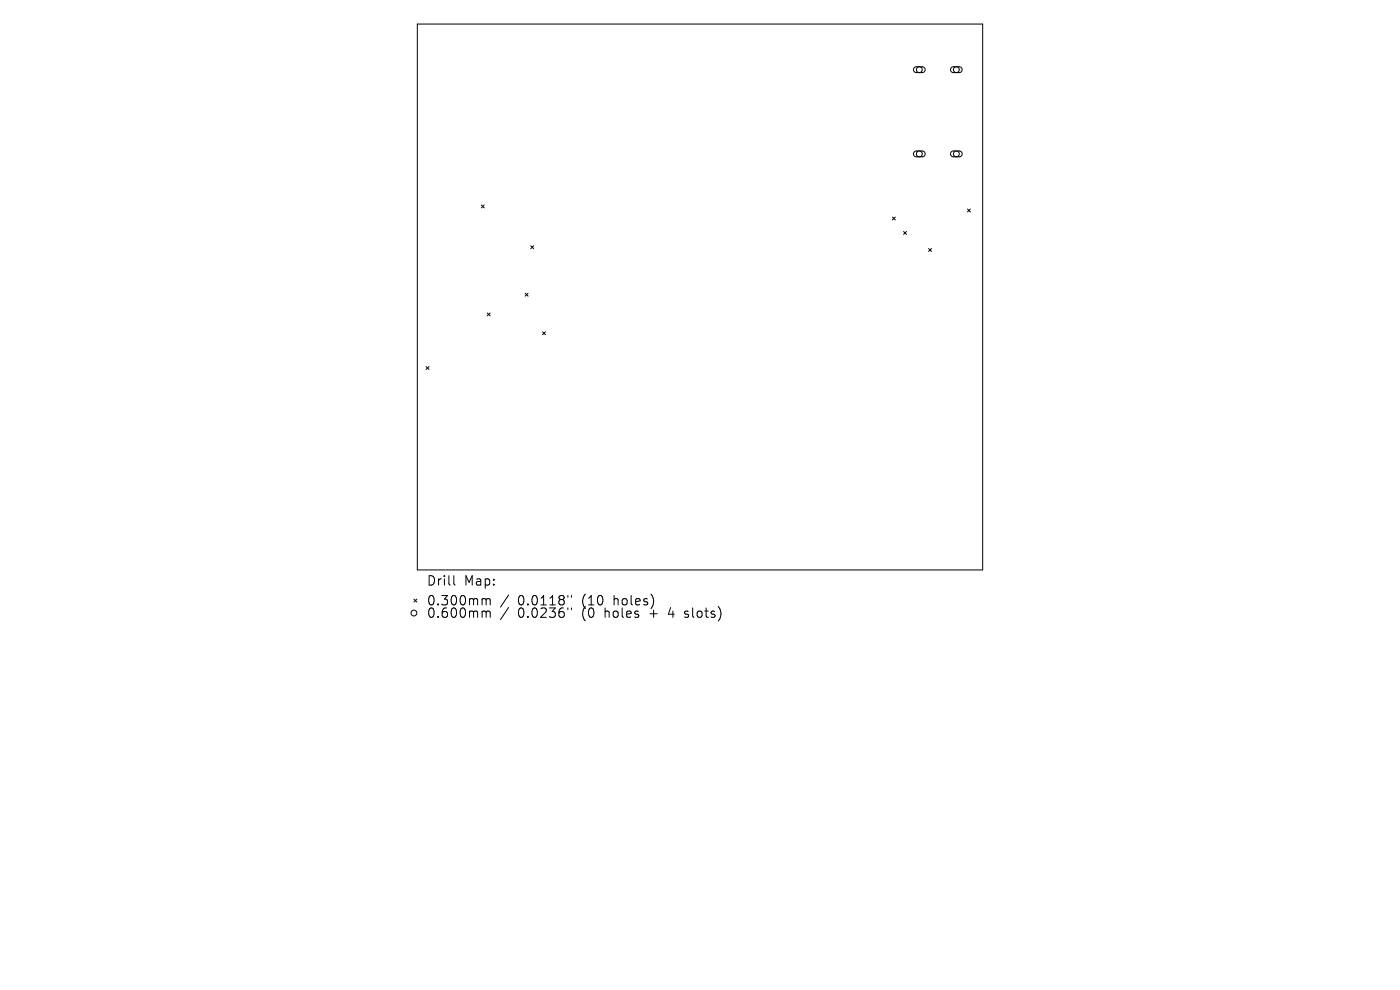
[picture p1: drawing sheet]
<svg xmlns="http://www.w3.org/2000/svg" width="297mm" height="210mm" viewBox="0 0 297 210" stroke-linecap="round" stroke-linejoin="round" font-family="sans-serif">
<defs><g id="words">
<g font-size="2.8">
<text x="90.4" y="124.5">Drill</text>
<text x="98.4" y="124.5">Map:</text>
<text x="90.4" y="128.7">0.300mm</text>
<text x="90.4" y="131.3">0.600mm</text>
<text x="109.9" y="128.7">0.0118&quot;</text>
<text x="109.9" y="131.3">0.0236&quot;</text>
<text x="123.6" y="128.7">(10</text>
<text x="123.6" y="131.3">(0</text>
<text x="128.6" y="131.3">holes</text>
<text x="130.5" y="128.7">holes)</text>
<text x="138.3" y="131.3">+</text>
<text x="142.5" y="131.3">4</text>
<text x="146.1" y="131.3">slots)</text>
</g>
</g></defs>
<g fill="none" stroke="#000" stroke-width=".21">
<path d="M88.5 5.1h120v115.8h-120zM194 14.3l.4-.1h1.4l.4 .3v.4l-.4 .5h-1.6l-.4-.5zM201.8 14.3l.4-.1h1.5l.3 .3 .1 .4-.5 .5h-1.5l-.4-.5zM194 32.2l.4-.2h1.4l.4 .3v.5l-.4 .5-1.6-.1-.4-.4zM201.8 32.2l.4-.2h1.5l.3 .3 .1 .5-.5 .5-1.5-.1-.4-.4zM102.1 43.5l.6 .6M102.7 43.5l-.6 .6M112.6 52.1l.6 .7M113.2 52.1l-.6 .7M189.3 46l.6 .7M189.9 46l-.6 .7M191.7 49.1l.6 .6"/>
<path d="M192.3 49.1l-.6 .6M197 52.7l.6 .6M197.6 52.7l-.6 .6M205.2 44.3l.7 .7M205.9 44.3l-.7 .7M90.4 77.8l.6 .6M91 77.8l-.6 .6M103.4 66.4l.6 .6M104 66.4l-.6 .6M111.4 62.2l.6 .6M112 62.2l-.6 .6M115.1 70.4l.6 .6"/>
<path d="M115.7 70.4l-.6 .6M87.8 127.1l.6 .6M88.4 127.1l-.6 .6M96.3 122.1v1.7l.3 .3M102.6 127l.4 .1 .1 .2M102.6 129.6h.2l.3 .3M103.1 127.3l.3-.3 .5 .1 .1 1.2M103.1 127.3v1M103.1 129.9v1.1M103.1 129.9l.3-.3 .5 .1 .1 1.3M107.9 126.2l-1.7 2.6M107.9 128.9l-1.7 2.5"/>
<path d="M120.5 126.3v.4M120.5 129v.3M121.2 126.3v.4M121.2 129v.3M145.2 130.9l.2 .1M145.3 129.7v.5"/>
<circle cx="195" cy="14.8" r=".62"/>
<circle cx="202.9" cy="14.8" r=".62"/>
<circle cx="195" cy="32.6" r=".62"/>
<circle cx="202.9" cy="32.6" r=".62"/>
<circle cx="87.8" cy="130" r=".62"/>
</g>
<use href="#words"/>
</svg>
